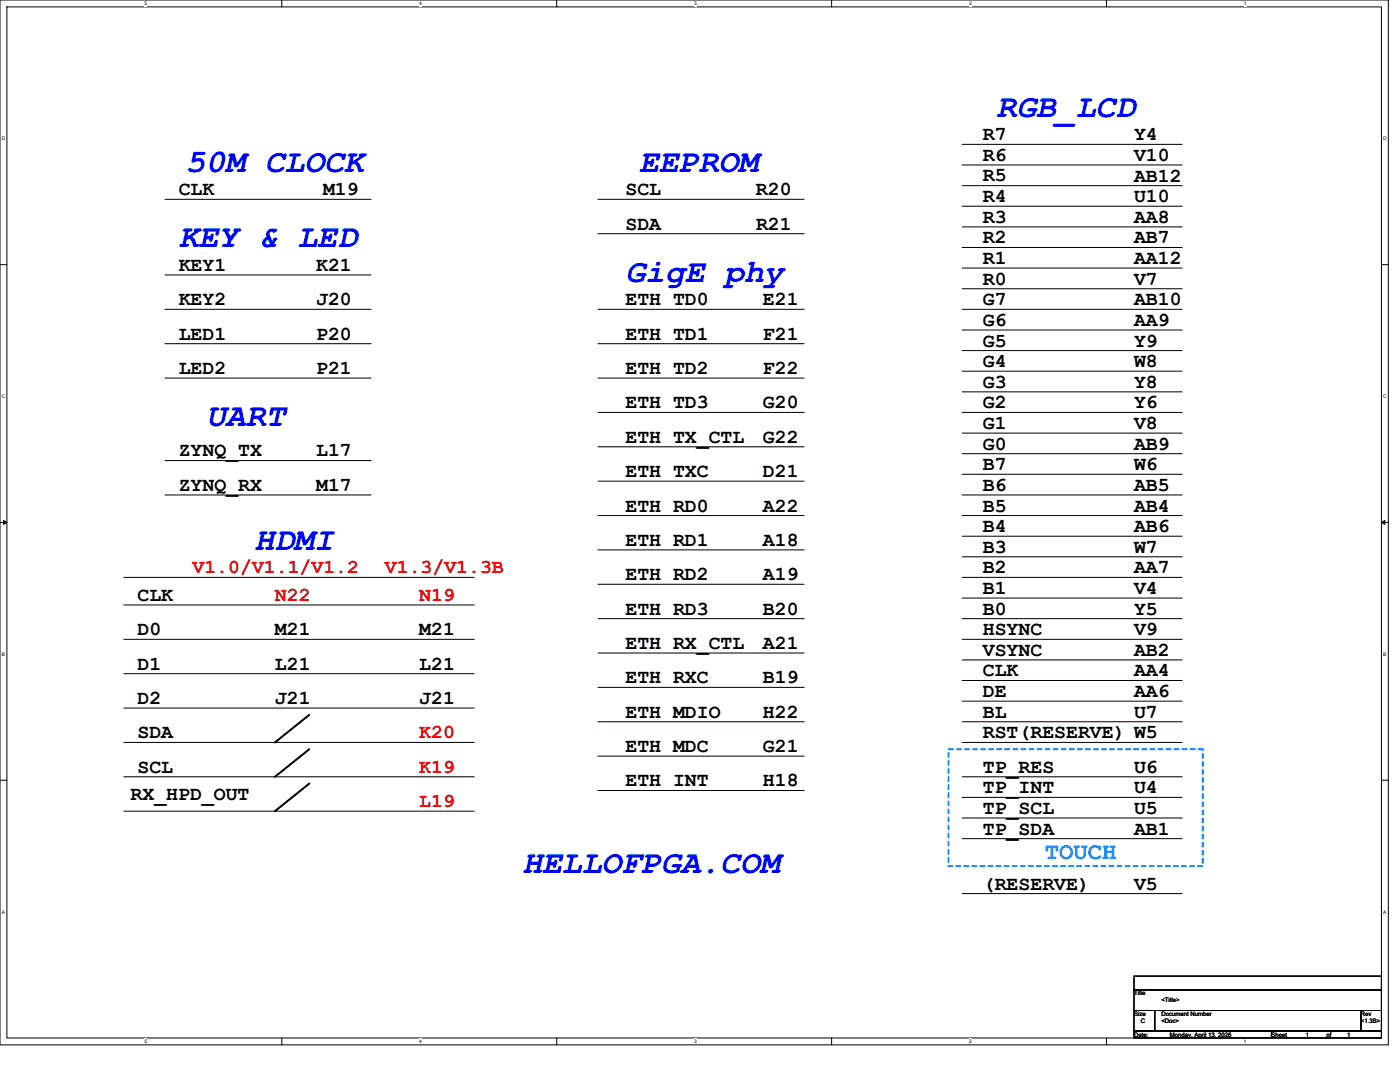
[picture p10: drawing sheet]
<svg xmlns="http://www.w3.org/2000/svg" width="279mm" height="216mm" viewBox="0 0 279 216" stroke-linecap="round" stroke-linejoin="round" font-family="sans-serif">
<defs><g id="words">
<g font-size="6.6" fill="#00f">
<text x="198.9" y="23.3">RGB_LCD</text>
<text x="37" y="34.3">50M CLOCK</text>
<text x="127.6" y="34.3">EEPROM</text>
<text x="35.7" y="49.4">KEY &amp; LED</text>
<text x="124.8" y="56.2">GigE phy</text>
<text x="41.1" y="85">UART</text>
<text x="50.8" y="109.7">HDMI</text>
<text x="104.2" y="174.2">HELLOFPGA.COM</text>
</g>
<text font-size="4.8" fill="#0080ff" x="208.5" y="171.3">TOUCH</text>
<g font-size="4">
<text x="196.2" y="28">R7</text>
<text x="226.3" y="28">Y4</text>
<text x="196.2" y="32.1">R6</text>
<text x="226.3" y="32.1">V10</text>
<text x="35.7" y="39">CLK</text>
<text x="64.5" y="39">M19</text>
<text x="124.8" y="39">SCL</text>
<text x="150.9" y="39">R20</text>
<text x="196.2" y="36.2">R5</text>
<text x="196.2" y="40.3">R4</text>
<text x="226.3" y="40.3">U10</text>
<text x="226.3" y="36.2">AB12</text>
<text x="124.8" y="45.8">SDA</text>
<text x="150.9" y="45.8">R21</text>
<text x="196.2" y="44.4">R3</text>
<text x="226.3" y="44.4">AA8</text>
<text x="196.2" y="48.6">R2</text>
<text x="196.2" y="52.7">R1</text>
<text x="226.3" y="52.7">AA12</text>
<text x="226.3" y="48.6">AB7</text>
<text x="35.7" y="54.1">KEY1</text>
<text x="63.1" y="54.1">K21</text>
<text x="196.2" y="56.8">R0</text>
<text x="226.3" y="56.8">V7</text>
<text x="35.7" y="60.9">KEY2</text>
<text x="63.1" y="60.9">J20</text>
<text x="124.8" y="60.9">ETH TD0</text>
<text x="152.3" y="60.9">E21</text>
<text x="196.2" y="60.9">G7</text>
<text x="196.2" y="65">G6</text>
<text x="226.3" y="60.9">AB10</text>
<text x="226.3" y="65">AA9</text>
<text x="35.7" y="67.8">LED1</text>
<text x="63.1" y="67.8">P20</text>
<text x="124.8" y="67.8">ETH TD1</text>
<text x="152.3" y="67.8">F21</text>
<text x="196.2" y="69.2">G5</text>
<text x="226.3" y="69.2">Y9</text>
<text x="35.7" y="74.6">LED2</text>
<text x="63.1" y="74.6">P21</text>
<text x="124.8" y="74.6">ETH TD2</text>
<text x="152.3" y="74.6">F22</text>
<text x="196.2" y="77.4">G3</text>
<text x="196.2" y="73.3">G4</text>
<text x="226.3" y="73.3">W8</text>
<text x="226.3" y="77.4">Y8</text>
<text x="124.8" y="81.5">ETH TD3</text>
<text x="152.3" y="81.5">G20</text>
<text x="196.2" y="81.5">G2</text>
<text x="226.3" y="81.5">Y6</text>
<text x="124.8" y="88.3">ETH TX_CTL</text>
<text x="152.3" y="88.3">G22</text>
<text x="196.2" y="89.7">G0</text>
<text x="196.2" y="85.6">G1</text>
<text x="226.3" y="89.7">AB9</text>
<text x="226.3" y="85.6">V8</text>
<text x="35.7" y="91.1">ZYNQ_TX</text>
<text x="63.1" y="91.1">L17</text>
<text x="124.8" y="95.2">ETH TXC</text>
<text x="152.3" y="95.2">D21</text>
<text x="196.2" y="93.8">B7</text>
<text x="226.3" y="93.8">W6</text>
<text x="35.7" y="97.9">ZYNQ_RX</text>
<text x="63.1" y="97.9">M17</text>
<text x="196.2" y="97.9">B6</text>
<text x="226.3" y="97.9">AB5</text>
<text x="124.8" y="102.1">ETH RD0</text>
<text x="152.3" y="102.1">A22</text>
<text x="196.2" y="106.2">B4</text>
<text x="196.2" y="102.1">B5</text>
<text x="226.3" y="102.1">AB4</text>
<text x="226.3" y="106.2">AB6</text>
<text x="124.8" y="108.9">ETH RD1</text>
<text x="152.3" y="108.9">A18</text>
<text x="196.2" y="110.3">B3</text>
<text x="226.3" y="110.3">W7</text>
<text x="27.4" y="119.9">CLK</text>
<text x="124.8" y="115.8">ETH RD2</text>
<text x="152.3" y="115.8">A19</text>
<text x="196.2" y="114.4">B2</text>
<text x="196.2" y="118.5">B1</text>
<text x="226.3" y="118.5">V4</text>
<text x="226.3" y="114.4">AA7</text>
<text x="124.8" y="122.6">ETH RD3</text>
<text x="152.3" y="122.6">B20</text>
<text x="196.2" y="122.6">B0</text>
<text x="226.3" y="122.6">Y5</text>
<text x="27.4" y="126.7">D0</text>
<text x="54.9" y="126.7">M21</text>
<text x="83.7" y="126.7">M21</text>
<text x="124.8" y="129.5">ETH RX_CTL</text>
<text x="152.3" y="129.5">A21</text>
<text x="196.2" y="130.9">VSYNC</text>
<text x="196.2" y="126.7">HSYNC</text>
<text x="226.3" y="126.7">V9</text>
<text x="226.3" y="130.9">AB2</text>
<text x="27.4" y="133.6">D1</text>
<text x="54.9" y="133.6">L21</text>
<text x="83.7" y="133.6">L21</text>
<text x="124.8" y="136.4">ETH RXC</text>
<text x="152.3" y="136.4">B19</text>
<text x="196.2" y="135">CLK</text>
<text x="226.3" y="135">AA4</text>
<text x="27.4" y="140.5">D2</text>
<text x="54.9" y="140.5">J21</text>
<text x="83.7" y="140.5">J21</text>
<text x="124.8" y="143.2">ETH MDIO</text>
<text x="152.3" y="143.2">H22</text>
<text x="196.2" y="139.1">DE</text>
<text x="196.2" y="143.2">BL</text>
<text x="226.3" y="139.1">AA6</text>
<text x="226.3" y="143.2">U7</text>
<text x="27.4" y="147.3">SDA</text>
<text x="196.2" y="147.3">RST(RESERVE) W5</text>
<text x="27.4" y="154.2">SCL</text>
<text x="124.8" y="150.1">ETH MDC</text>
<text x="152.3" y="150.1">G21</text>
<text x="196.2" y="154.2">TP_RES</text>
<text x="226.3" y="154.2">U6</text>
<text x="26.1" y="159.7">RX_HPD_OUT</text>
<text x="124.8" y="156.9">ETH INT</text>
<text x="152.3" y="156.9">H18</text>
<text x="196.2" y="158.3">TP_INT</text>
<text x="226.3" y="158.3">U4</text>
<text x="196.2" y="166.5">TP_SDA</text>
<text x="196.2" y="162.4">TP_SCL</text>
<text x="226.3" y="162.4">U5</text>
<text x="226.3" y="166.5">AB1</text>
<text x="196.2" y="177.5">(RESERVE)</text>
<text x="226.3" y="177.5">V5</text>
</g>
<g font-size="4" fill="#f00">
<text x="38.4" y="114.4">V1.0/V1.1/V1.2</text>
<text x="54.9" y="119.9">N22</text>
<text x="76.8" y="114.4">V1.3/V1.3B</text>
<text x="83.7" y="119.9">N19</text>
<text x="83.7" y="147.3">K20</text>
<text x="83.7" y="154.2">K19</text>
<text x="83.7" y="161">L19</text>
</g>
<g font-size="1.2">
<text x="226.3" y="198.6">Title</text>
<text x="226.3" y="202.8">Size</text>
<text x="231.8" y="202.8">Document Number</text>
<text x="231.8" y="200">&lt;Title&gt;</text>
<text x="271.6" y="202.8">Rev</text>
<text x="226.3" y="206.9">Date:</text>
<text x="227.7" y="204.1">C</text>
<text x="231.8" y="204.1">&lt;Doc&gt;</text>
<text x="233.4" y="206.9">Monday, April 13, 2026</text>
<text x="253.7" y="206.9">Sheet</text>
<text x="260.6" y="206.9">1</text>
<text x="264.7" y="206.9">of</text>
<text x="268.8" y="206.9">1</text>
<text x="271.6" y="204.1">&lt;1.3B&gt;</text>
</g>
<g font-size="1">
<text x="28.8" y="1">5</text>
<text x="83.7" y="1">4</text>
<text x="138.5" y="1">3</text>
<text x="193.4" y="1">2</text>
<text x="248.3" y="1">1</text>
<text x=".4" y="28">D</text>
<text x="276.1" y="28">D</text>
<text x=".4" y="79.4">C</text>
<text x="276.1" y="79.4">C</text>
<text x=".4" y="130.9">B</text>
<text x="276.1" y="130.9">B</text>
<text x=".4" y="182.3">A</text>
<text x="276.1" y="182.3">A</text>
<text x="28.8" y="208.2">5</text>
<text x="83.7" y="208.2">4</text>
<text x="138.5" y="208.2">3</text>
<text x="193.4" y="208.2">2</text>
<text x="248.3" y="208.2">1</text>
</g>
</g></defs>
<path d="M0 0h277.1v208.5h-277.1zM1.4 1.4h274.3v205.7h-274.3z" fill="none" stroke="#000" stroke-width=".2"/>
<g fill="#fff">
<path d="M28.8 .1h.6v1.1h-.6z"/>
<path d="M28.8 207.3h.6v1.1h-.6z"/>
</g>
<path d="M56.2 0v1.4M56.2 207.1v1.4" fill="none" stroke="#000" stroke-width=".2"/>
<g fill="#fff">
<path d="M83.7 .1h.5v1.1h-.5z"/>
<path d="M83.7 207.3h.5v1.1h-.5z"/>
</g>
<path d="M111.1 0v1.4M111.1 207.1v1.4" fill="none" stroke="#000" stroke-width=".2"/>
<g fill="#fff">
<path d="M138.5 .1h.6v1.1h-.6z"/>
<path d="M138.5 207.3h.6v1.1h-.6z"/>
</g>
<path d="M166 0v1.4M166 207.1v1.4" fill="none" stroke="#000" stroke-width=".2"/>
<g fill="#fff">
<path d="M193.4 .1h.6v1.1h-.6z"/>
<path d="M193.4 207.3h.6v1.1h-.6z"/>
</g>
<path d="M220.8 0v1.4M220.8 207.1v1.4" fill="none" stroke="#000" stroke-width=".2"/>
<g fill="#fff">
<path d="M248.3 .1h.5v1.1h-.5z"/>
<path d="M248.3 207.3h.5v1.1h-.5z"/>
<path d="M.4 27.1h.7v1.1h-.7z"/>
<path d="M276.1 27.1h.7v1.1h-.7z"/>
<path d="M.4 78.5h.7v1.1h-.7z"/>
<path d="M276.1 78.5h.7v1.1h-.7z"/>
</g>
<path d="M0 52.8h1.4M275.7 52.8h1.4" fill="none" stroke="#000" stroke-width=".2"/>
<g fill="#fff">
<path d="M.4 130h.6v1.1h-.6z"/>
<path d="M276.1 130h.6v1.1h-.6z"/>
</g>
<path d="M0 104.2h1.4M275.7 104.2h1.4" fill="none" stroke="#000" stroke-width=".2"/>
<path d="M.7 103.8l.7 .4-.7 .4zM275.7 104.2l.7-.4v.8z" fill="#000" stroke="#000" stroke-width=".2"/>
<g fill="#fff">
<path d="M.4 181.4h.6v1.1h-.6z"/>
<path d="M276.1 181.4h.6v1.1h-.6z"/>
</g>
<g fill="none" stroke="#000" stroke-width=".2">
<path d="M32.9 39.8h41.2M119.3 39.8h41.2M192 28.8h43.9M192 32.9h43.9M192 37h43.9M32.9 54.9h41.2M119.3 46.6h41.2M192 41.1h43.9M192 45.3h43.9M192 49.4h43.9M192 53.5h43.9M192 57.6h43.9"/>
<path d="M32.9 61.7h41.2M32.9 68.6h41.2M32.9 75.4h41.2M119.3 61.7h41.2M119.3 68.6h41.2M119.3 75.4h41.2M192 61.7h43.9M192 65.8h43.9M192 70h43.9M192 74.1h43.9M192 78.2h43.9M32.9 91.9h41.2"/>
<path d="M32.9 98.8h41.2M119.3 82.3h41.2M119.3 89.2h41.2M119.3 96h41.2M192 82.3h43.9M192 86.4h43.9M192 90.5h43.9M192 94.6h43.9M192 98.8h43.9M24.7 115.2h69.9M119.3 102.9h41.2M119.3 109.7h41.2"/>
<path d="M119.3 116.6h41.2M192 102.9h43.9M192 107h43.9M192 111.1h43.9M192 115.2h43.9M192 119.3h43.9M24.7 120.7h69.9M24.7 127.6h69.9M24.7 134.4h69.9M119.3 123.4h41.2M119.3 130.3h41.2M119.3 137.2h41.2"/>
<path d="M192 123.4h43.9M192 127.6h43.9M192 131.7h43.9M192 135.8h43.9M192 139.9h43.9M0 155.7h1.4M24.7 148.1h69.9M24.7 155h69.9M24.7 141.3h69.9M119.3 144h41.2M119.3 150.9h41.2M119.3 157.7h41.2"/>
<path d="M192 144h43.9M192 148.1h43.9M192 155h43.9M192 159.1h43.9M275.7 155.7h1.4M24.7 161.9h69.9M192 163.2h43.9M192 167.3h43.9M192 178.3h43.9M226.3 194.8h49.4v2.7h-49.4zM226.3 197.5h49.4v4.1h-49.4zM226.3 201.6h4.1v4.1h-4.1z"/>
<path d="M226.3 205.7h27.4v1.4h-27.4zM230.4 201.6h41.2v4.1h-41.2zM253.7 205.7h22v1.4h-22zM271.6 201.6h4.1v4.1h-4.1z"/>
</g>
<path d="M61.7 142.6l-6.8 5.5M61.7 149.5l-6.8 5.5M61.7 156.4l-6.8 5.5" fill="none" stroke="#000" stroke-width=".4"/>
<path d="M189.3 149.5h50.7v23.3h-50.7z" fill="none" stroke="#0080ff" stroke-width=".4" stroke-dasharray=".8 .8"/>
<use href="#words"/>
</svg>
